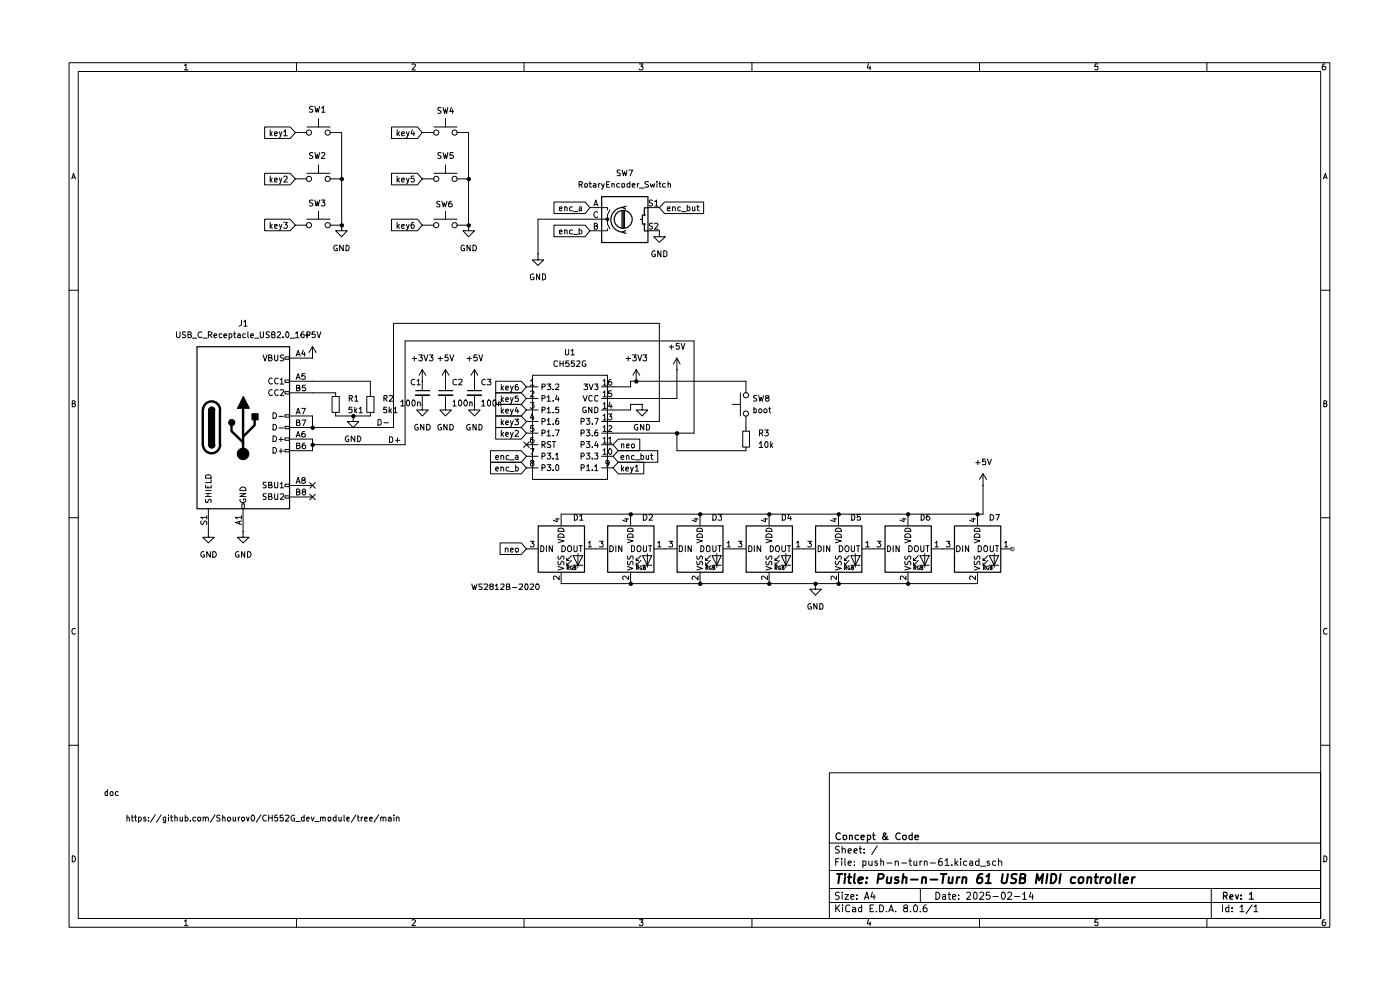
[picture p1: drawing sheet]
<svg xmlns="http://www.w3.org/2000/svg" width="297mm" height="210mm" viewBox="0 0 297 210" stroke-linecap="round" stroke-linejoin="round" font-family="sans-serif">
<g fill="none" stroke="#000" stroke-width=".21">
<path d="M14.7 13.3h267.4v183.4h-267.4zM16.6 15.2h263.6v179.6h-263.6zM39.1 13.9l.4-.3v1.2M39.1 14.8h.8M62.9 13.3v1.9M87.4 13.6h.5l.2 .2-.7 1h.7M111.2 13.3v1.9M135.6 13.6h.8l-.4 .5h.3l.1 .1-.1 .5-.5 .1-.2-.1M159.5 13.3v1.9M184.2 13.5l-.2 .9h.7M184.6 14v.8M207.8 13.3v1.9"/>
<path d="M232.9 13.6h-.6l-.1 .6 .6-.1 .1 .6-.1 .1h-.4l-.2-.1M256 13.3v1.9M281.1 13.6h-.4l-.2 1 .3 .2h.2l.3-.2v-.4l-.2-.1h-.5l-.1 .1M15.2 37.9l.4-1.1 .4 1.1M15.3 37.6h.6M56.1 36.8h5.5l1.1 1.1-1.1 1.3h-5.5zM56.1 26.9h5.5l1.1 1.2-1.1 1.3h-5.5zM57.3 27.5v1.3M57.3 37.4v1.2M57.4 38.1l.3 .5M57.4 28.3l.3 .5M57.7 37.8l-.4 .5"/>
<path d="M57.7 28l-.4 .5M58.3 38.2l.5-.1-.1-.3-.4 .1v.6h.5M58.3 28.4l.5-.1-.1-.3h-.4v.7h.5M59.3 37.8l.2 .8M59.3 28l.2 .8M59.8 37.8l-.5 1.2M59.8 28l-.5 1.2M60.2 37.5l.2-.1h.3l.3 .2-.8 1h.8M60.2 28l.3-.5v1.3M60.2 28.8h.8M62.7 28.1h2.4M62.7 37.9h2.4"/>
<path d="M65.1 26.9h4.9M65.1 36.8h4.9M66.4 22.6l-.5-.1-.3 .3 .2 .3 .5 .2v.4h-.7M66.4 32.4h-.5l-.3 .2 .1 .3 .7 .4-.3 .3-.5-.1M66.8 22.5l.3 1.3 .2-.8 .2 .8 .3-1.3M66.8 32.4l.3 1.2 .2-.9 .2 .9 .3-1.2M67.6 25.2v1.7M67.6 35v1.8M68.2 23l.4-.5v1.3M68.2 32.5l.5-.1 .2 .3-.7 .9h.7M68.2 23.8h.7M70 28.1h2.5v19.7"/>
<path d="M70 37.9h2.5M83.1 26.9h5.5l1 1.2-1 1.3h-5.5zM83.1 36.8h5.5l1 1.1-1 1.3h-5.5zM84.2 27.5v1.3M84.2 37.4v1.2M84.4 28.3l.4 .5M84.4 38.1l.4 .5M84.8 28l-.6 .5M84.8 37.8l-.6 .5M85.2 28.4l.6-.1v-.3h-.5l-.1 .1v.5l.1 .2 .5-.1M85.2 38.2l.6-.1v-.2l-.5-.1-.1 .1v.6l.1 .1 .5-.1M86.2 28l.3 .8"/>
<path d="M86.2 37.8l.3 .8M86.8 28l-.3 .8-.3 .4M86.8 37.8l-.3 .8-.3 .4M87.5 27.5l-.3 .9h.8M87.8 37.4h-.5l-.1 .5h.6v.6l-.4 .1-.2-.1M87.8 28v.8M89.6 28.1h2.4M89.6 37.9h2.4M92 26.9h4.9M92 36.8h4.9M93.6 22.9l-.5-.1-.2 .2 .1 .4 .6 .2v.3l-.3 .2-.4-.1M93.6 32.4h-.5l-.2 .2 .1 .3 .6 .2v.4l-.3 .1-.4-.1"/>
<path d="M94 22.8l.3 1.3 .2-1 .2 1 .3-1.3M94 32.4l.3 1.2 .2-.9 .2 .9 .3-1.2M94.5 25.2v1.7M94.5 35v1.8M95.8 22.8l-.4 .8h.8M96 23.2v.9M96.1 32.4h-.6l-.1 .5h.6l.2 .5-.3 .2h-.3l-.2-.1M96.9 28.1h2.5v19.7M96.9 37.9h2.5M122.9 39.1h.5v-.6h-.5v1.2M123.1 39.1l.4 .6M124 39h.5v.6h-.5z"/>
<path d="M125 39h.5M125.1 38.5v1.1l.4 .1M125.9 39h.4l.1 .7M126.4 39.2l-.5 .1-.1 .2 .2 .2 .4-.1M127 39v.7M127.3 39h-.2l-.1 .1M127.6 39l.3 .7M128.2 39l-.4 1.1h-.2M128.7 39.1h.4M129.3 38.5h-.6v1.2h.6M129.8 39h.4l.1 .7M129.8 39v.7"/>
<path d="M131.4 39h-.4l-.2 .1 .1 .5h.5M131.6 36.1h-.6a.47 .47 0 0 0 0 .5 .47 .47 0 0 0 .5 .2v.5h-.6M132 39h.5v.6h-.6zM132 36.1l.3 1.2 .2-.9 .3 .9 .2-1.2M133.4 36.1h.8l-.5 1.2M133.6 39h-.6v.6h.6M133.6 38.5v1.2M134.1 39.3l.6-.1-.1-.2h-.4l-.1 .1v.5l.2 .1 .3-.1M135.2 39v.7M135.6 39h-.3l-.1 .1M135.6 39.9h1.1M137.6 38.5h-.6l-.2 .2 .3 .4h.2l.3 .3-.1 .2h-.7"/>
<path d="M137.9 39l.3 .7 .2-.6 .3 .6 .2-.7M139.4 38.5v.1M139.4 39v.7M139.8 39h.4M140 38.5v1.1l.2 .1M141.1 39h-.4l-.1 .1v.5h.5M141.7 39h.5v.7M141.7 38.5v1.2M280.8 37.9l.4-1.1 .3 1.1M280.8 37.6h.6M56.1 46.5h5.5l1.1 1.3-1.1 1.2h-5.5zM57.3 47.2v1.2"/>
<path d="M57.4 47.9l.3 .5M57.7 47.6l-.4 .4M58.3 48l.5-.2-.1-.2-.4 .1v.7h.5M59.3 47.6l.2 .8M59.8 47.6l-.4 1.1-.1 .1M60.2 47.2h.8l-.5 .5 .5 .1v.4l-.3 .2h-.3l-.2-.1M62.7 47.8h2.4M65.1 46.5h4.9M66.4 42.5h-.7v.4l.5 .2 .2 .3-.3 .3-.5-.1M66.8 42.4l.3 1.3 .2-.9 .2 .9 .3-1.3M67.6 44.8v1.7M68.2 42.4h.7l-.4 .5h.3l.1 .2-.1 .5-.5 .1-.1-.2"/>
<path d="M70 47.8h2.5M71.5 52.1a.61 .61 0 0 0-.7 .3 .61 .61 0 0 0 .2 .8h.5v-.5h-.2M72.5 47.8v1.2h1.2l-1.2 1.2-1.3-1.2h1.3M72.5 47.8h.1M72.8 52v1.2l-.7-1.2v1.2M73.4 52a.66 .66 0 0 1 .7 .4 .66 .66 0 0 1-.3 .8h-.4zM83.1 46.5h5.5l1 1.3-1 1.2h-5.5zM84.2 47.2v1.2M84.4 47.9l.4 .5M84.8 47.6l-.6 .4M85.2 48l.6-.2v-.1l-.5-.1-.1 .2v.5l.1 .1h.5M86.2 47.6l.3 .8"/>
<path d="M86.8 47.6l-.3 .8-.1 .4h-.2M87.8 47.2l-.4 .1-.2 .4 .1 .7h.5v-.7h-.5l-.1 .1M89.6 47.8h2.4M92 46.5h4.9M93.3 42.8l-.4-.1-.3 .2 .1 .3 .6 .2v.4l-.7 .1M93.7 42.7l.4 1.2 .1-.9 .3 .9 .3-1.2M94.5 44.8v1.7M95.8 42.7l-.5 .1a.94 .94 0 0 0 0 1.1h.5l.1-.2v-.3l-.2-.3h-.3l-.2 .3M96.9 47.8h2.5M98.5 52.1l-.1-.1a.66 .66 0 0 0-.6 .5 .66 .66 0 0 0 .2 .7l.6-.1v-.4h-.3M99.4 47.8v1.2h1.3l-1.3 1.2-1.2-1.2h1.2M99.4 47.8h.1"/>
<path d="M99.7 52v1.2l-.6-1.2v1.2M100.3 52a.66 .66 0 0 1 .8 .4 .66 .66 0 0 1-.3 .8h-.5zM113.2 58.2h-.5l-.2 .2v.6l.2 .3h.6v-.4h-.3M114.1 53.9v1.2h1.2l-1.2 1.2-1.1-1.2h1.1M114.1 53.9h.1M114.5 58.1v1.3l-.7-1.3v1.3M115.1 58.1a.52 .52 0 0 1 .6 .3v.6a.52 .52 0 0 1-.6 .4zM117.5 42.9h6.6l1 1.1-1 1.3h-6.6zM117.5 47.8h6.6l1 1.2-1 1.2h-6.6zM118.7 44.3l.5-.1v-.2h-.5v.6h.5M118.7 49.2l.5-.1v-.2h-.5v.6h.5M119.8 44l.2-.1 .2 .1 .1 .7"/>
<path d="M119.8 49l.2-.2 .3 .2v.6M119.8 43.9v.8M119.8 48.8v.8M121.4 44l-.3-.1-.3 .2 .1 .5h.5M121.4 48.9l-.3-.1-.3 .2 .1 .5h.5M121.7 44.9h.9M121.7 49.7h.9M122.9 44h.5v.7M122.9 48.9h.5v.5a.36 .36 0 0 1-.5 .1M122.9 48.4v1.2M123.4 44.2l-.5 .1v.3h.5M125.1 44h3.8v.5"/>
<path d="M126 43.7l.4-1.3 .4 1.3M126.1 47.9l.6-.1 .1-.2-.3-.3h-.4v1.3h.5l.2-.2v-.4l-.3-.1M126.1 43.4h.6M126.8 45.1l-.2-.2a.64 .64 0 0 0-.6 .6 .64 .64 0 0 0 .6 .7l.2-.2M128.7 46.3h.4v.4h-.4zM128.9 48.5v.5h-3.8M129.4 48.5l-.5-1v-1h-14.8v7.4M129.4 44.5l-.5 1.1v.9h-.5M137.4 44h2.5M137.4 49h2.5M138.4 42.5l-.5-.1-.1 .2v.3l.6 .5-.2 .3-.4-.1M138.4 47.4l-.5-.1-.1 .2v.3l.6 .2v.3l-.2 .3-.4-.1"/>
<path d="M138.9 42.8l.4-.4v1.3M138.9 47.5l.1-.2h.4l.2 .3-.7 1h.7M138.9 43.7h.7M138.9 53.3a.61 .61 0 0 0-.6 .3 .61 .61 0 0 0 .1 .7l.3 .2 .3-.1v-.5h-.2M139.9 49v1.2h1.2l-1.2 1.2-1.2-1.2h1.2M139.9 49h.1M140.2 53.2v1.3l-.7-1.3v1.3M140.8 53.2h.3l.4 .3v.7l-.4 .3h-.3zM141 42.9h8.3v2.4h-8.3l-1.1-1.3zM141.6 44.3l.6-.1v-.2l-.5-.1-.1 .2v.4l.1 .2 .5-.1M142.7 44l.2-.1 .3 .1 .1 .7M142.7 43.9v.8"/>
<path d="M144.4 44h-.5l-.1 .5a.36 .36 0 0 0 .6 .1M144.6 44.9h.9M145.8 44l.3-.1 .3 .2-.1 .5h-.5M145.8 43.5v1.2M146.9 43.9v.6l.2 .2 .3-.1M147.4 43.9v.8M147.8 43.9h.5M148 43.5v1l.3 .2M14.7 61.6h1.9M37.4 70.4v1l.3 .2h.2l.3-.2v-1M39.4 70.5l-.4-.1-.3 .2 .1 .3 .6 .2v.4l-.3 .1h-.4M39.9 71l.6-.1v-.4l-.6-.1v1.2h.5l.2-.4-.3-.2"/>
<path d="M40.8 71.7h.9M42.8 70.5l-.3-.1a.65 .65 0 0 0-.5 .6 .65 .65 0 0 0 .5 .6l.3-.1M43 71.7h.9M44.2 71h.5l.3-.4-.3-.2h-.5v1.2M44.5 71l.5 .6M45.4 71.2l.6-.1-.2-.3-.4 .2v.5l.2 .1h.3M47.1 70.9h-.6v.6l.2 .1h.4M47.5 71.2l.6-.1-.2-.3-.4 .2v.5l.2 .1h.3M48.6 70.9a.36 .36 0 0 1 .6 .1l-.1 .6h-.5M48.6 70.8v1.3M49.5 70.8h.5M49.7 70.4v1.1l.3 .1"/>
<path d="M50.5 70.9l.3-.1 .2 .2v.6M51 71.1h-.4l-.2 .2 .2 .3h.4M51.2 67.9v.9l-.5 .4M51.7 68.3l.4-.4v1.3M51.7 69.2h.7M52.1 70.9a.36 .36 0 0 0-.6 .1l.1 .6h.5M52.6 70.4v1.1l.2 .1M53.2 71.2l.6-.1-.2-.3-.4 .2v.5l.1 .1h.4M54 71.7h1M55.2 70.4v1l.3 .2 .4-.1v-1.1M55.8 75.3l.4 1.3 .4-1.3M57 75.9l.6-.1v-.4l-.6-.1v1.3h.5l.2-.5-.3-.2"/>
<path d="M57.2 70.5l-.6-.1-.1 .1v.4l.7 .4-.3 .3h-.4M57.7 71l.6-.1v-.3l-.2-.2h-.4v1.2h.5l.1-.1v-.4l-.2-.1M58.3 75.3v1l.2 .3 .4-.3v-1M58.8 70.5l.5-.1 .2 .3-.7 .9h.7M60 71.5v.1M60.2 75.4l-.5-.1-.3 .2 .1 .3 .5 .2 .2 .3-.3 .3-.5-.1M60.5 75.7h.9v.5h-.9zM60.9 70.4a.68 .68 0 0 1 .4 .6 .68 .68 0 0 1-.4 .6l-.3-.2v-.8zM61.4 76h4.9M61.6 71.7h.9M62.7 70.7l.4-.3v1.2M62.7 71.6h.7"/>
<path d="M62.8 75.5l.5-1.1 .4 1.1M63 75.2h.6M64.4 74.3l-.4 .8h.8M64.4 70.4l-.4 .1-.2 .9 .3 .2 .4-.1-.1-.6h-.4l-.2 .2M64.6 74.8v.7M64.7 79.3h-.6l-.1 .6 .2-.2h.3l.3 .2-.1 .5h-.7M64.8 71.1h.9M65.1 71h.6v-.5l-.6-.1v1.2M65.2 70.7v.9M66.3 76h.1M66.3 73.5l-.8 1.3M66.3 73.5v2.5"/>
<path d="M66.3 73.5l.8 1.3M66.8 70.4h-.6v.6l.6-.1a.45 .45 0 0 1 0 .6 .45 .45 0 0 1-.6 .1v-.1M67.2 70.4l.5 1.2 .4-1.2M87.5 76h.9M87.9 75.6v1M88.8 75.3h.8l-.4 .5 .4 .1v.5l-.2 .2h-.4l-.2-.2M89.6 78.4v4.4M89.6 78.4l-.7 1.2M89.6 78.4l.7 1.2M89.9 75.3l.4 1.3 .5-1.3M91.1 75.3h.8l-.5 .5 .5 .2v.3l-.3 .3h-.3l-.2-.2M93 76h.9"/>
<path d="M93.4 75.6v1M94.5 78.4v4.4M94.5 78.4l-.7 1.2M94.5 78.4l.8 1.2M95 75.3h-.5l-.1 .6 .6-.1v.7l-.4 .1-.2-.2M95.4 75.3l.4 1.3 .5-1.3M99.1 76h.9M99.6 75.6v1M100.7 78.4v4.4M100.7 78.4l-.8 1.2M100.7 78.4l.7 1.2M101.2 75.3h-.6l-.1 .6 .6-.1 .2 .2v.3l-.3 .3h-.3l-.2-.2"/>
<path d="M101.6 75.3l.4 1.3 .4-1.3M113 79.6h15.9v22.1h-15.9zM118.3 76.6h-.6l-.2 .2v.7a.52 .52 0 0 0 .8 .2M118.8 76.6v1.1M118.8 77.1h.7M119.5 76.6v1.1M120 74.1v1.1l.1 .1h.3l.3-.3v-.9M120.7 76.6h-.6l-.1 .5 .1-.1h.4l.2 .2v.5h-.7M121.2 74.4l.3-.3v1.2M121.2 75.3h.6M121.8 76.6h-.6v.5l.1-.1h.4l.1 .1v.6h-.6M122.3 76.6h.6l.1 .3-.7 .8h.7"/>
<path d="M124.2 76.6h-.5l-.2 .2v.7a.55 .55 0 0 0 .8 .2v-.5h-.3M132.8 76h1M133.3 75.6v1M134.2 75.3h.8l-.5 .5 .5 .1v.5l-.3 .2h-.3l-.2-.2M135 78.4l-.7 1.2M135 78.4v2.5M135 78.4l.7 1.2M135.3 75.3l.4 1.3 .4-1.3M136.4 75.3h.8l-.4 .5 .4 .1v.5l-.2 .2-.6-.2M142 73.6h.9M142.4 73.2v.9M143.6 78.4h.1"/>
<path d="M143.6 76l-.8 1.2M143.6 76v8.5h-16M143.6 76l.7 1.2M144.1 72.8h-.6l-.1 .6 .6-.1 .1 .6-.2 .2h-.3l-.2-.2M144.5 72.8l.4 1.3 .4-1.3M280.2 61.6h1.9M15.3 85.6h.5l.1-.2v-.3l-.6-.1v1.3l.6-.1 .1-.3-.2-.3M57.7 80.3l-.1-.1a.64 .64 0 0 0-.6 .6 .64 .64 0 0 0 .6 .7l.1-.2M57.7 82.7l-.1-.1a.64 .64 0 0 0-.6 .7 .64 .64 0 0 0 .6 .6l.1-.2M57.9 92.5a.66 .66 0 0 1 .7 .4 .66 .66 0 0 1-.2 .8h-.5zM57.9 87.6a.66 .66 0 0 1 .7 .3 .66 .66 0 0 1-.2 .8h-.5zM57.9 94.9a.66 .66 0 0 1 .7 .4 .66 .66 0 0 1-.2 .8h-.5z"/>
<path d="M57.9 90a.66 .66 0 0 1 .7 .4 .66 .66 0 0 1-.2 .8h-.5zM59 80.3l-.2-.1a.65 .65 0 0 0-.6 .6 .65 .65 0 0 0 .6 .7l.2-.2M59 82.7l-.2-.1a.6 .6 0 0 0-.5 .7 .6 .6 0 0 0 .6 .5l.1-.1M59.2 93.2h.9M59.2 88.3h.9M59.2 95.7h.9M59.2 90.8h.9M59.4 80.5h.2l.2-.3v1.3M59.4 82.7l.5-.1 .3 .3-.8 1h.8M59.4 81.5h.8M59.6 92.7v1M59.6 95.2v.9"/>
<path d="M60.5 95.3h.9v.6h-.9zM60.5 92.9h.9v.5h-.9zM60.5 90.4h.9v.5h-.9zM60.5 88h.9v.5h-.9zM60.5 83.1h.9v.5h-.9zM60.5 80.6h.9v.5h-.9zM61.4 80.9h17.2v3.2M61.4 93.1h4.9v2.5h-4.9M61.4 88.2h4.9v2.5M61.4 83.3h9.8v.8M62.8 80.4l.5-1.1 .4 1.1M62.8 92.7l.5-1.2 .4 1.2"/>
<path d="M62.8 87.8l.5-1.2 .4 1.2M62.9 82.3l.6-.1v-.5h-.6v1.2l.7-.1 .1-.3-.4-.2M62.9 94.5h.6v-.5h-.6v1.2h.5l.3-.4-.4-.3M62.9 89.6h.6v-.5h-.6v1.2h.5l.3-.5-.4-.2M63 80.1h.6M63 92.4h.6M63 87.5h.6M64 86.6h.8l-.5 1.2M64.1 89.1h.8l-.5 1.2M64.6 91.5h-.3l-.2 .3v.8a.42 .42 0 0 0 .6 0 .42 .42 0 0 0 0-.6h-.4l-.3 .2M64.7 94h-.3l-.2 .2v.9a.42 .42 0 0 0 .5 0 .42 .42 0 0 0 .1-.6l-.4-.1-.3 .3M64.8 81.7h-.6l-.1 .6 .2-.2h.3l.3 .3-.1 .4h-.7"/>
<path d="M70.4 84.1h1.6v3.4h-1.6zM71.2 87.5v.7h7.4v-.7M73.9 92.6a.59 .59 0 0 0-.7 .3 .59 .59 0 0 0 .3 .8l.5-.1v-.5h-.3M74.1 84.5l.6-.1v-.5h-.6v1.2M74.3 84.5l.5 .6M74.7 86.4h-.6l-.1 .5h.7v.6h-.7M74.9 88.2v1.2h1.2l-1.2 1.3-1.2-1.3h1.2M74.9 88.2h.1M75.3 92.5v1.2l-.8-1.2v1.2M75.3 84.3l.3-.4v1.2M75.3 85.1h.7M75.3 86.4v1.2"/>
<path d="M75.4 87.1l.3 .5M75.7 86.7l-.4 .5M75.9 92.5a.66 .66 0 0 1 .6 .4 .66 .66 0 0 1-.2 .8h-.4zM76.2 86.7l.3-.3v1.2M76.2 87.6h.7M77.8 84.1h1.5v3.4h-1.5zM80.2 89h.5l.2 .3v.6l-.4 .3h-.3zM81.5 84.5l.5-.1v-.5h-.5v1.2M81.5 89.7h.9M81.7 84.5l.4 .6M82 86.4h-.5l-.1 .5h.6v.6h-.6M82.6 84l.5-.1 .2 .2-.1 .3-.6 .7h.7"/>
<path d="M82.6 86.4v1.2M82.6 92.6l.7 .3v.7l-.2 .2h-.5zM82.7 87.1l.4 .5M83.1 86.7l-.5 .5M83.5 86.7l.4-.3v1.2M83.5 87.6h.7M83.9 93.4h.9M84.3 92.9v.9M85 85.2l.4-.4v1.3M85 86.1h.8M86.4 84.9l.2-.1 .3 .3v.8l-.3 .2a.71 .71 0 0 1-.2-1.2zM87.6 84.8l.5 .3v.8l-.3 .2a.75 .75 0 0 1-.2-1.3z"/>
<path d="M88 80.5a.61 .61 0 0 0-.8 .3 .61 .61 0 0 0 .3 .8l.5-.1M88.5 80.8l.3-.4v1.2M88.5 81.6h.7M88.6 85.4l.4-.1 .2 .1v.7M88.6 85.3v.8M88.7 90.1l-.1-.1a.66 .66 0 0 0-.6 .5 .66 .66 0 0 0 .2 .7l.5-.1v-.4h-.2M89.6 80.9h.1M89.6 85.8v1.2h1.3l-1.3 1.2-1.2-1.2h1.2M89.6 85.8h.1M89.6 83.8v2M89.9 90v1.2l-.7-1.2v1.2M90.5 90a.66 .66 0 0 1 .7 .4 .66 .66 0 0 1-.2 .8h-.5z"/>
<path d="M93.6 90.1l-.1-.1a.66 .66 0 0 0-.6 .5 .66 .66 0 0 0 .2 .7l.5-.1v-.4h-.2M94.5 80.9h.1M94.5 85.8v1.2h1.3l-1.3 1.2-1.2-1.2h1.2M94.5 85.8h.1M94.5 83.8v2M94.8 90v1.2l-.6-1.2v1.2M95.4 90a.66 .66 0 0 1 .7 .4 .66 .66 0 0 1-.2 .8h-.5zM96.1 85.2l.3-.4v1.3M96.1 86.1h.7M96.9 80.5l-.4-.1-.4 .3v.7l.3 .2 .5-.1M97.3 85.1l.2-.3a.68 .68 0 0 1 .5 .7 .68 .68 0 0 1-.5 .6l-.2-.2zM97.3 80.5l.5-.1 .2 .3-.7 .9h.7"/>
<path d="M98.6 84.9a.61 .61 0 0 1 .6 .5 .61 .61 0 0 1-.4 .7 .71 .71 0 0 1-.2-1.2zM99.7 85.4l.3-.1 .2 .1v.7M99.7 85.3v.8M99.7 90.1a.61 .61 0 0 0-.7 .3 .61 .61 0 0 0 .2 .8h.5v-.5h-.1M100.7 80.9h.1M100.7 85.8v1.2h1.2l-1.2 1.2-1.3-1.2h1.3M100.7 85.8h.1M100.7 83.8v2M101 90v1.2l-.7-1.2v1.2M101.6 90a.66 .66 0 0 1 .7 .4 .66 .66 0 0 1-.3 .8h-.4zM102.2 85.2h.2l.1-.4v1.3M102.2 86.1h.7"/>
<path d="M103 80.5a.61 .61 0 0 0-.8 .3 .61 .61 0 0 0 .3 .8l.5-.1M103.4 80.4h.7l-.4 .6h.4v.6l-.7-.1M103.6 84.8l.5 .3v.8l-.3 .2a.75 .75 0 0 1-.2-1.3zM104.1 98.1h6.5l1.1 1.1-1.1 1.3h-6.5zM104.1 95.6h6.5l1.1 1.2-1.1 1.3h-6.5zM104.8 84.8a.68 .68 0 0 1 .5 .7 .68 .68 0 0 1-.5 .6l-.2-.2v-.8zM105.2 99.5l.6-.1-.2-.3-.4 .1v.6l.1 .1 .4-.1M105.2 97h.6l-.2-.4-.4 .2v.5l.1 .2 .4-.1M105.2 80.9h5.4l1.1 1.2-1.1 1.2h-5.4zM105.2 83.3h5.4l1.1 1.2-1.1 1.3h-5.4zM105.2 85.8h5.4l1.1 1.2-1.1 1.2h-5.4zM105.2 88.2h5.4l1.1 1.2-1.1 1.3h-5.4z"/>
<path d="M105.2 90.7h5.4l1.1 1.2-1.1 1.2h-5.4zM105.8 85.4h.5v.7M105.8 85.3v.8M106.3 99.2l.1-.1 .5 .1v.7M106.3 96.8l.1-.2 .5 .2v.7M106.3 96.6v.9M106.3 99.1v.8M106.3 81.5v1.2M106.3 84v1.2M106.3 86.5v1.1M106.3 88.9v1.2M106.3 91.3v1.3"/>
<path d="M106.4 82.3l.5 .4M106.4 84.8l.5 .4M106.4 87.2l.5 .4M106.4 89.6l.5 .5M106.4 92l.5 .6M106.9 81.9l-.6 .5M106.9 84.3l-.6 .5M106.9 86.8l-.6 .5M106.9 89.3l-.6 .5M106.9 91.7l-.6 .5M107.3 82.3l.6-.1-.2-.3-.3 .1-.1 .6 .1 .1 .4-.1M107.3 84.8l.6-.1-.2-.4-.4 .2v.5l.1 .2 .4-.1"/>
<path d="M107.3 87.2l.6-.1-.2-.3-.4 .2v.5l.1 .1h.4M107.3 89.7l.6-.1-.2-.3-.4 .1v.5l.1 .2 .4-.1M107.3 92.1l.6-.1-.2-.3-.4 .2v.5l.1 .2 .4-.1M108 99.2l-.4-.1-.2 .1v.6l.2 .1 .4-.1M108 96.7l-.4-.1-.2 .2v.6h.6M108.1 97.5h1M108.3 81.9l.2 .8M108.3 84.3l.2 .9M108.3 86.8l.2 .8M108.3 89.3l.2 .8M108.3 91.7l.2 .9M108.9 81.9l-.4 1.2-.2 .1"/>
<path d="M108.9 84.3l-.4 1.2-.2 .1M108.9 86.8l-.6 1.3M108.9 89.3l-.6 1.2M108.9 91.7l-.6 1.3M109.2 88.9h.8l-.4 .4 .3 .1v.6h-.7M109.3 91.5l.4-.2 .3 .4-.8 .9h.8M109.4 99.2l.3-.1 .3 .2v.4l-.3 .2-.3-.1M109.4 96.7l.3-.1 .2 .2v.7M109.4 98.6v1.3M109.6 86.4l-.3 .8h.8M109.8 81.5h-.3l-.2 .3v.8h.6l.1-.4-.3-.2h-.2l-.2 .2M109.8 86.8v.8"/>
<path d="M109.9 97h-.4l-.2 .1 .2 .4 .4-.1M109.9 84h-.6v.5l.4-.1 .3 .3-.1 .4h-.6M111.1 93.7l1.2 1.2M111.7 82.1h2.4M111.7 96.8h2.4M111.7 94.3h2.4M111.7 91.9h2.4M111.7 89.4h2.4M111.7 87h2.4M111.7 84.5h2.4M111.7 99.2h2.4M112.3 93.7l-1.2 1.2"/>
<path d="M112.5 80.8l.5-.4v1.3M112.5 83.1l.2-.2h.3l.3 .3-.8 1h.8M112.5 85.4h.8l-.4 .5 .4 .1v.4l-.3 .2h-.3l-.2-.1M112.5 95.2h.8l-.5 1.2M112.5 81.7h.8M112.8 98.1l-.3-.2 .1-.2h.6v.4h-.4l-.3 .3 .2 .4h.4l.2-.2v-.2l-.3-.3M112.9 87.7l-.4 1h.8M113.1 92.7l-.4 .1a.92 .92 0 0 0 .1 1.2h.2l.3-.3v-.3l-.2-.2h-.4l-.2 .2M113.1 88.2v.9M113.2 90.3h-.6l-.1 .6 .6-.1 .2 .1v.4l-.3 .2h-.3l-.2-.1M115 82.1l.6-.1 .1-.4-.2-.1h-.5v1.1M115 84.5l.6-.1 .1-.3-.2-.2h-.5v1.2"/>
<path d="M115 87l.6-.1 .1-.4-.2-.1h-.5v1.2M115 89.4l.6-.1 .1-.3-.3-.3h-.4v1.3M115 91.9l.6-.1 .1-.3-.3-.3h-.4v1.3M115 94.3l.6-.1 .1-.3-.3-.2h-.4v1.2M115 96.8l.6-.1 .1-.3-.3-.3h-.4v1.3M115 99.2h.6l.1-.4-.3-.2h-.4v1.2M115.2 94.3l.5 .6M116.1 81.5h.7l-.4 .4 .4 .1v.6h-.7M116.1 84.3l.3-.4v1.2M116.1 86.7l.3-.3v1.2M116.1 89.2l.3-.5v1.3M116.1 91.6l.3-.4v1.3"/>
<path d="M116.1 96.1h.7l-.4 .5 .4 .1v.4l-.2 .3h-.3l-.2-.2M116.1 98.6h.7l-.4 .5 .4 .1v.4l-.2 .2h-.3l-.2-.1M116.1 85.1h.7M116.1 87.6h.7M116.1 90h.7M116.1 92.5h.7M116.8 93.7h-.5l-.2 .2 .2 .3 .5 .2v.4h-.7M117.2 93.7h.7M117.4 82.6h.1M117.4 85v.1M117.4 87.5v.1M117.4 89.9v.1"/>
<path d="M117.4 92.4v.1M117.4 97.2v.2M117.4 99.7v.1M117.5 93.7v1.2M117.8 91.2h.8l-.5 1.3M117.9 81.5h.6v.5l-.7 .6h.7M117.9 96.5l.3-.4v1.3M117.9 97.4h.6M118.1 83.8l-.2 .9h.7M118.1 98.6l.4 .2v.8l-.2 .2a.75 .75 0 0 1-.2-1.2zM118.5 88.7a.72 .72 0 0 0-.6 .6 .72 .72 0 0 0 .2 .7l.4-.1v-.6h-.4l-.2 .2M118.5 84.3v.8"/>
<path d="M118.5 86.4h-.6v.5h.6v.6h-.6M123.3 96.8l.6-.1v-.5l-.6-.1v1.3M123.3 94.3l.6-.1v-.5h-.6v1.2M123.3 91.9l.6-.1v-.5l-.6-.1v1.3M123.3 89.4l.6-.1v-.5l-.6-.1v1.3M123.3 99.2h.6v-.6h-.6v1.2M123.7 83.9l.4 1.2 .4-1.2M123.9 81.5h.7l-.4 .4 .4 .1v.6h-.7M124.3 86.4h-.4a.61 .61 0 0 0-.3 .8 .61 .61 0 0 0 .8 .3v-.4h-.3M124.4 96.1h.7l-.4 .5 .4 .1v.4l-.2 .3h-.4l-.1-.2M124.4 93.7h.7l-.4 .5 .4 .2v.4h-.7M124.4 91.2h.7l-.4 .5 .4 .3v.4h-.7"/>
<path d="M124.4 88.7h.7l-.4 .6h.4v.6h-.7M124.5 98.9l.3-.3v1.2M124.5 99.8h.6M125 81.5l.4 1.1 .4-1.1M125.6 86.4v1.2l-.7-1.2v1.2M125.7 97.2v.2M125.7 94.8v.1M125.7 92.4v.1M125.7 89.9v.1M125.7 84l-.6-.1a.61 .61 0 0 0-.2 .8 .61 .61 0 0 0 .8 .3M125.7 99.7v.1M126.2 96.1h.6l-.3 .5 .3 .1v.5l-.1 .2h-.4l-.1-.2"/>
<path d="M126.2 88.7h.7l-.5 1.3M126.2 86.4h.5l.1 .2v.7l-.3 .3h-.3zM126.2 81.5h.6l-.3 .4 .3 .1v.6h-.6M126.2 98.9h.1l.2-.3v1.2M126.2 99.8h.6M126.5 93.7l-.3 .8h.7M126.8 91.2a.72 .72 0 0 0-.6 .5 .72 .72 0 0 0 .2 .8l.4-.1v-.6l-.4-.1-.2 .3M126.8 94.1v.8M126.8 84l-.5-.1-.1 .3v.6a.45 .45 0 0 0 .6 .2M127.6 82.1h6.2v-1.2h24.4v2.4M127.6 89.4h12.3v-20.8h-56.4v22.1h-22.1M127.6 96.8h2.5"/>
<path d="M127.6 91.9h19.6v-19.6h-61.3v22h-19.6M127.6 94.3h2.5M127.6 99.2h2.5M127.9 95.5l.4-.3v1.2M127.9 93.1l.4-.4v1.3M127.9 90.6l.4-.3v1.2M127.9 88.2l.4-.4v1.3M127.9 85.7l.4-.3v1.2M127.9 83.2l.4-.3v1.3M127.9 80.8l.4-.4v1.3M127.9 81.7h.7M127.9 96.4h.7"/>
<path d="M127.9 94h.7M127.9 91.5h.7M127.9 89.1h.7M127.9 86.6h.7M127.9 84.2h.7M129 87.8h.8l-.4 .5 .4 .2v.3l-.3 .3h-.3l-.2-.2M129.1 93.1l.4-.4v1.3M129.1 90.4l.4-.1 .3 .3-.8 .9h.8M129.1 94h.7M129.2 95.3h.1a.6 .6 0 0 1 .6 .4 .6 .6 0 0 1-.3 .7h-.3l-.2-.2zM129.2 98.1l-.2 .3-.5-.1v-.6l.5-.1 .2 .3-.2 .8-.4 .1M129.4 85.3l-.3 .9h.8"/>
<path d="M129.6 80.4l-.3 .1-.2 .3v.7l.4 .2 .3-.2v-.4l-.2-.1h-.4l-.1 .1M129.6 85.8v.8M129.7 82.9h-.6v.6l.5-.1 .2 .2v.3l-.3 .3-.4-.2M131.2 93.1h4.5v2.5h-4.5l-1.1-1.3zM131.2 95.6h8.3v2.5h-8.3l-1.1-1.3zM131.2 98.1h5.4v2.4h-5.4l-1.1-1.3zM131.7 97h.6v-.3l-.3-.1-.3 .2v.5l.3 .2 .3-.1M131.8 94.3l.2-.1h.3v.8M131.8 94.2v.8M131.8 98.6v1.3M132 99.4l.3 .5M132.3 99.1l-.5 .5"/>
<path d="M132.8 99.5l.6-.1-.2-.3-.4 .1v.6l.1 .1 .4-.1M132.9 94.6l.5-.1v-.3h-.5v.7h.5M132.9 96.8l.2-.2 .3 .2v.7M132.9 96.6v.9M133.8 99.1l.2 .8M134 94.2h.4l.2 .2-.1 .5h-.5zM134.4 99.1l-.6 1.2M134.5 96.7h-.5l-.1 .5a.36 .36 0 0 0 .6 .2M134.8 99.1l.3-.5v1.3M134.8 97.5h.9M134.8 99.9h.7M135 80.9h.1"/>
<path d="M135.3 90.1a.61 .61 0 0 0-.8 .3 .61 .61 0 0 0 .3 .8h.5v-.5h-.2M136 96.7l.3-.1 .3 .3-.1 .5h-.5M136 96.2v1.3M136.2 85.8v1.2h1.2l-1.2 1.2-1.2-1.2h1.2M136.2 85.8h.1M136.2 85.8h-2.4v1.2h-6.2M136.6 90v1.2l-.7-1.2v1.2M137.1 96.6v.7l.1 .2 .4-.1M137.2 90a.66 .66 0 0 1 .6 .4 .66 .66 0 0 1-.2 .8h-.4zM137.6 96.6v.9M138 96.6h.5M138.2 96.2v1.1l.3 .2"/>
<path d="M143.6 91.9v3.7h14.6v-.8M155.4 85.8h1.7M157.1 83.3v4.9M157.6 91.5h1.4v3.3h-1.4zM158.2 88.2v3.3M159.9 86.8l.4-.1 .1 .2v.6h-.5M159.9 86.4v1.2M160.5 83.9h-.6v.2v.3l.5 .2v.4h-.5M161 83.9l.2 1.2 .3-.8 .2 .8 .3-1.2M161 86.8l.4-.1 .2 .3-.1 .5h-.5zM161 94.1l.5-.4v1.2M161 94.9h.8"/>
<path d="M161.1 91.9l.7-.1v-.4l-.2-.2h-.5v1.3M161.5 91.9l.3 .6M162.1 86.8l.4-.1 .2 .3-.1 .5h-.5zM162.2 91.2h.8l-.4 .5 .4 .3-.1 .4h-.7M162.4 93.7h.2l.3 .2v.8l-.2 .1a.6 .6 0 0 1-.5-.4 .6 .6 0 0 1 .2-.7zM162.6 84.4l-.2-.3 .2-.2h.4l.2 .3-.3 .2h-.3l-.2 .3 .2 .4 .5-.1 .1-.2-.3-.4M163.1 86.7h.4M163.2 86.4v1l.3 .2M163.5 93.7v1.2M163.6 94.4l.3 .5M163.9 94.1l-.4 .5M207 98.1h.9"/>
<path d="M207.4 97.6v1M209 97.4h-.5v.6l.4-.2 .2 .3-.1 .5-.5-.1M209.5 97.4l.4 1.2 .4-1.2M280.8 85.6h.5l.1-.2v-.3l-.6-.1v1.3l.6-.1 .1-.3-.2-.3M14.7 109.8h1.9M42.7 110.5l-.1 .5 .2 .3 .3-.1 .2-.5 .2-.2 .4 .3-.1 .5M43.3 117h-.5a.61 .61 0 0 0-.2 .8 .61 .61 0 0 0 .8 .3v-.4h-.3M43.6 105.9v.6l.2 .1 .3-.1 .3-.6h.3v.7M43.6 103v.5h1.2v-.5M43.6 100.9a.66 .66 0 0 1 .8-.2 .66 .66 0 0 1 .4 .7h-1.2zM43.6 105.3h1.2M43.6 104.7h1.2"/>
<path d="M43.6 104.1h1.2M43.9 109.7h-1.3l.3 .2v.2M43.9 109.4v.7M44.1 103.1v.4M44.1 104.7v.6M44.2 112.8v1.2h1.3l-1.3 1.2-1.2-1.2h1.2M44.2 112.8h.1M44.2 107.9v4.9M44.6 117v1.2l-.7-1.2v1.2M44.8 101.8v.6h-1.2M45.1 117h.5a.66 .66 0 0 1 .3 .8 .66 .66 0 0 1-.8 .4zM50.6 117h-.4a.61 .61 0 0 0-.2 .8 .61 .61 0 0 0 .7 .3v-.4h-.2"/>
<path d="M50.8 110.6v.6M50.9 104.7h1.3l-1.3 .6h1.3M51 105.9a.61 .61 0 0 0 .3 .7 .61 .61 0 0 0 .7-.1l.2-.3-.1-.4h-.4v.3M51 103.6a.66 .66 0 0 1 .8-.3 .66 .66 0 0 1 .4 .8h-1.3zM51.2 110.5l-1.2 .3 1.2 .5M51.2 109.7h-1.2l.3 .4M51.2 109.4v.7M51.3 106.9h.5v1h-.5zM51.6 112.8v1.2h1.2l-1.2 1.2-1.2-1.2h1.2M51.6 112.8h.1M51.6 107.9v4.9M51.9 117v1.2l-.7-1.2v1.2"/>
<path d="M52.5 117h.5a.66 .66 0 0 1 .2 .8 .66 .66 0 0 1-.7 .4zM56.5 102.3h-.6a.47 .47 0 0 0 0 .5 .47 .47 0 0 0 .5 .2v.5h-.6M56.5 104.7h-.6a.47 .47 0 0 0 0 .5 .47 .47 0 0 0 .5 .2v.5h-.6M57 102.9l.6-.1v-.5h-.6v1.2h.6l.1-.2v-.2l-.3-.2M57 105.3h.6v-.6h-.6v1.2l.7-.1v-.3l-.3-.2M58.3 102.3v1.2h.5l.1-.2v-1M58.3 104.7v1.2h.5l.1-1.2M59.4 102.6l.4-.3v1.2M59.4 104.8l.6-.1 .2 .3-.8 .9h.8M59.4 103.5h.8M60.5 105.2h.9v.5h-.9zM60.5 102.7h.9v.5h-.9z"/>
<path d="M61.4 103h4.9M61.4 105.4h4.9M62.8 102.5l.5-1.2 .4 1.2M62.9 104.3h.6v-.5l-.6-.1v1.3h.5l.3-.4-.4-.3M63 102.2h.6M64.3 101.9l-.3-.4 .3-.2h.2l.3 .3-.8 .4v.3l.3 .2h.4l.1-.2v-.3l-.3-.1M64.4 104.3l-.3-.3 .3-.3h.2l.3 .4-.8 .4v.2l.3 .3h.2l.3-.3v-.2l-.3-.2M65.7 102.4l1.2 1.2M65.7 104.8l1.2 1.2M66.9 102.4l-1.2 1.2M66.9 104.8l-1.2 1.2M106.1 115.2h4.5l1.1 1.2-1.1 1.2h-4.5z"/>
<path d="M107.2 116.3h.4l.2 .1v.7M107.2 116.3v.8M108.1 100h1M108.3 116.7l.6-.2-.2-.2-.4 .1v.5l.2 .2 .3-.1M109.4 116.3h.3l.3 .2v.4l-.3 .2-.4-.2zM111.7 116.4h2.4M112.5 114.8h.8l-.4 .4 .4 .3-.1 .4h-.7M114.7 115.8a.64 .64 0 0 1 .7 .6 .64 .64 0 0 1-.7 .6zM115.9 115.8v1.2M117.2 115.8v1.2l-.7-1.2v1.2M117.9 110.1h.7M118.2 109.9v.8l-.8-.4"/>
<path d="M118.4 114.4l1.2 .3-1.2 .5M118.5 119.1v.6h.4l.1-.5 .4-.1 .2 .2v.5M118.5 118v.5a.57 .57 0 0 0 .6-.5h.4l.1 .1v.5M118.5 113.5a.67 .67 0 0 1 .7-.2 .67 .67 0 0 1 .4 .7h-1.2zM118.5 112.1a.72 .72 0 0 1 1.1 .6h-1.2zM119.2 115.8a.65 .65 0 0 1 .8 .6 .65 .65 0 0 1-.8 .6zM120.2 119.9h.5M120.2 118.9h.5M120.5 115.9l.2-.1 .5 .1v.7l-.3 .4-.4-.1zM121.2 118.9l-1 1v-.5M121.2 117.9l-1 1v-.5M121.6 117.9h2l-1 2z"/>
<path d="M121.6 119.9h2M121.8 115.8v1l.2 .2 .4-.1v-1.1M121.8 109.1a.66 .66 0 0 1 .7 .5 .66 .66 0 0 1-.2 .7h-.5zM122.6 117.4v2.9M122.9 115.8h.6M122.9 109.5l.5-.4v1.2M122.9 110.3h.8M123.2 115.8v1.2M124 116.4h4.9M124.8 115.2l.3-.4v1.2M124.8 116h.7M127.2 114.8h.7l-.3 .4 .3 .2v.5h-.7"/>
<path d="M129.4 115.8a.65 .65 0 0 1 .7 .6 .65 .65 0 0 1-.7 .6zM130.6 115.8v1.2M131.9 115.8v1.2l-.7-1.2v1.2M132.5 110.1h.9M132.9 109.9v.8l-.8-.4M133.1 114.4l1.2 .3-1.2 .5M133.2 119.1v.6l.2 .1 .3-.2v-.3l.4-.2 .2 .1v.6M133.2 118l-.1 .4 .3 .2 .3-.2 .2-.4h.3l.1 .6M133.2 113.5a.72 .72 0 0 1 1.1 0v.5h-1.2zM133.3 112.1h.8l.2 .2v.4h-1.2zM133.8 109.1v2.4M133.9 115.8h.4l.3 .3v.6l-.3 .3h-.4z"/>
<path d="M135 119.9h.5M135 118.9h.5M135.4 115.8h.3a.74 .74 0 0 1 .2 1.1l-.5 .1a.86 .86 0 0 1 0-1.2zM136 118.9l-1 1v-.5M136 117.9l-1 1v-.5M136.3 117.9h2l-1 2zM136.3 119.9h2M136.5 115.8v1.1l.2 .1h.2l.3-.2v-1M136.5 109.1a.66 .66 0 0 1 .7 .4 .66 .66 0 0 1-.2 .8h-.5zM137.3 117.4v2.9M137.6 115.8h.7M137.7 109.2l.5-.1 .2 .3-.7 .9h.7"/>
<path d="M137.9 115.8v1.2M138.7 116.4h4.9M139.5 115.2l.4-.4v1.2M139.5 116h.7M141.9 114.8h.8l-.5 .4 .5 .2v.5h-.8M144.1 115.8h.3l.4 .3v.6l-.4 .3h-.3zM145.4 115.8v1.2M146.6 115.8v1.2l-.6-1.2v1.2M147.2 110.1h.9M147.7 109.9v.8l-.9-.4M147.8 119.1v.5l.2 .2 .4-.2v-.3l.3-.2h.2v.7M147.8 118v.5l.2 .1 .4-.2 .2-.4h.3v.6"/>
<path d="M147.8 114.4l1.2 .3-1.2 .5M147.8 113.5a.66 .66 0 0 1 .8-.2 .66 .66 0 0 1 .4 .7h-1.2zM147.8 112.3a.66 .66 0 0 1 .8-.3 .66 .66 0 0 1 .4 .7h-1.2zM148.5 109.1v2.4M148.7 115.8a.64 .64 0 0 1 .7 .6 .64 .64 0 0 1-.7 .6zM149.7 119.9h.5M149.7 118.9h.5M149.9 115.9l.2-.1 .5 .1v1l-.2 .1-.5-.1zM150.7 118.9l-1 1v-.5M150.7 117.9l-1 1v-.5M151.1 117.9h1.9l-.9 2zM151.1 119.9h1.9"/>
<path d="M151.2 115.8v1.1l.2 .1h.2l.3-.2v-1M151.2 109.1a.66 .66 0 0 1 .7 .4 .66 .66 0 0 1-.2 .8h-.5zM152.1 117.4v2.9M152.3 109.1h.8l-.4 .5 .4 .1v.5h-.8M152.3 115.8h.7M152.7 115.8v1.2M153.3 116.4h4.9M154.3 115.2l.3-.4v1.2M154.3 116h.6M156.6 114.8h.8l-.4 .4 .4 .3-.1 .5-.7-.1M158.8 115.8a.52 .52 0 0 1 .7 .3v.6a.52 .52 0 0 1-.7 .3zM160 115.8v1.2"/>
<path d="M161.4 115.8v1.2l-.8-1.2v1.2M162 110.1h.8M162.4 109.9v.8l-.9-.4M162.5 114.4l1.3 .3-1.3 .5M162.6 119.1l-.1 .5 .2 .2 .4-.2 .1-.5h.5v.7M162.6 118l-.1 .4 .2 .2 .4-.1 .1-.5h.5v.6M162.6 113.5a.66 .66 0 0 1 .8-.2 .66 .66 0 0 1 .4 .7h-1.3zM162.6 112.3a.66 .66 0 0 1 .7-.3 .66 .66 0 0 1 .5 .7h-1.3zM163.2 109.1v2.4M163.4 115.8a.64 .64 0 0 1 .7 .6 .64 .64 0 0 1-.7 .6zM164.4 119.9h.5M164.4 118.9h.5"/>
<path d="M164.6 115.9l.5-.1a.86 .86 0 0 1 0 1.2l-.3-.1a.74 .74 0 0 1-.2-1zM165.4 118.9l-1 1v-.5M165.4 117.9l-1 1v-.5M165.8 117.9h1.9l-1 2zM165.8 119.9h1.9M165.9 115.8v1l.2 .2h.3l.2-.2v-1M166 109.1h.3l.3 .3v.7l-.1 .2h-.5zM166.7 117.4v2.9M167 115.8h.7M167.4 109.1l-.3 .9h.8M167.4 115.8v1.2M167.7 109.6v.7"/>
<path d="M168.1 116.4h4.9M169 115.2l.3-.4v1.2M169 116h.7M171.4 114.8h.7l-.4 .4 .4 .3-.1 .4h-.6M173.6 115.8a.64 .64 0 0 1 .7 .6 .64 .64 0 0 1-.7 .6zM174.8 115.8v1.2M176 115.8v1.2l-.7-1.2v1.2M176.7 110.1h.8M177.1 109.9v.8l-.9-.4M177.2 114.4l1.3 .3-1.3 .5M177.3 119.1l-.1 .5 .3 .2 .2-.1 .4-.6 .4 .2-.1 .5M177.3 118l-.1 .4 .3 .2 .2-.1 .3-.5h.3l.2 .1-.1 .5"/>
<path d="M177.3 113.5a.66 .66 0 0 1 .8-.2 .66 .66 0 0 1 .4 .7h-1.3zM177.4 112.1h.9l.2 .6h-1.3zM177.9 109.1v2.4M178.1 115.8a.65 .65 0 0 1 .7 .6 .65 .65 0 0 1-.7 .6zM179.2 119.9h.4M179.2 118.9h.4M179.4 115.8h.4l.3 .4-.1 .7-.2 .1-.4-.1-.2-.3zM180.1 118.9l-.9 1v-.5M180.1 117.9l-.9 1v-.5M180.5 117.9h2l-1.1 2zM180.5 119.9h2M180.6 115.8v1l.3 .2 .4-.1v-1.1"/>
<path d="M180.7 109.1a.66 .66 0 0 1 .6 .5 .66 .66 0 0 1-.2 .7h-.4zM181.4 117.4v2.9M181.7 115.8h.7M182 115.8v1.2M182.5 109.1h-.6v.6l.1-.1 .5 .1v.6l-.6-.1M182.8 116.4h4.9M183.6 115.2l.5-.4v1.2M183.6 116h.8M186.1 114.8h.8l-.5 .4 .5 .3-.1 .4h-.7M188.3 115.8a.64 .64 0 0 1 .7 .6 .64 .64 0 0 1-.7 .6zM189.5 115.8v1.2M190.8 115.8v1.2l-.7-1.2v1.2"/>
<path d="M191.4 110.1h.8M191.8 109.9v.8l-.9-.4M191.9 114.4l1.3 .3-1.3 .5M192 119.1v.6h.5l.1-.5 .4-.1 .2 .2-.1 .5M192 118v.5a.57 .57 0 0 0 .7-.5h.3l.2 .1-.1 .5M192 113.5a.67 .67 0 0 1 .8-.2 .67 .67 0 0 1 .4 .7h-1.3zM192.1 112.1a.72 .72 0 0 1 1.1 .6h-1.3zM192.6 109.1v2.4M192.8 115.8a.65 .65 0 0 1 .8 .6 .65 .65 0 0 1-.8 .6zM193.8 119.9h.5M193.8 118.9h.5M194.2 115.8a.46 .46 0 0 1 .6 .4v.4a.46 .46 0 0 1-.6 .4 .86 .86 0 0 1 0-1.2z"/>
<path d="M194.8 118.9l-1 1v-.5M194.8 117.9l-1 1v-.5M195.2 117.9h1.9l-.9 2zM195.2 119.9h1.9M195.3 115.8v1l.3 .2 .4-.2v-1M195.4 109.1a.66 .66 0 0 1 .7 .5 .66 .66 0 0 1-.3 .7h-.4zM196.2 117.4v2.9M196.4 115.8h.7M196.8 115.8v1.2M197.1 109.1a.55 .55 0 0 0-.6 .6v.5l.2 .1h.4l.2-.1v-.4l-.3-.2h-.2l-.3 .2M197.5 116.4h4.9M198.4 115.2l.3-.4v1.2"/>
<path d="M198.4 116h.7M200.7 114.8h.8l-.3 .4 .3 .2v.5h-.8M203 115.8a.65 .65 0 0 1 .7 .6 .65 .65 0 0 1-.7 .6zM204.2 115.8v1.2M205.5 115.8v1.2l-.7-1.2v1.2M206.1 110.1h.8M206.5 109.9v.8l-.8-.4M206.7 114.4l1.2 .3-1.2 .5M206.8 119.1v.6l.2 .1 .3-.2v-.3l.4-.2 .2 .1v.6M206.8 118l-.1 .4 .2 .2 .4-.2 .1-.4h.4l.1 .6M206.8 113.5a.72 .72 0 0 1 1.1 0v.5h-1.2zM206.8 112.1h.9l.2 .2v.4h-1.2z"/>
<path d="M207.4 109.1v2.4M207.5 115.8a.52 .52 0 0 1 .7 .3v.6a.52 .52 0 0 1-.7 .3zM208.5 103h.1M208.5 119.9h.5M208.5 118.9h.5M208.5 100.5v8.6h-89.5v2.4M208.5 100.5l-.7 1.2M208.5 100.5l.8 1.2M209 115.8l.5 .1v1l-.5 .1a.86 .86 0 0 1 0-1.2zM209.6 118.9l-1.1 1v-.5M209.6 117.9l-1.1 1v-.5M209.9 117.9h1.9l-.9 2z"/>
<path d="M209.9 119.9h1.9M210.1 115.8v1.1l.1 .1h.3l.2-.2v-1M210.1 109.1a.66 .66 0 0 1 .7 .4 .66 .66 0 0 1-.2 .8h-.5zM210.9 117.4v2.9M211.2 115.8h.6M211.2 109.1h.8l-.5 1.2M211.5 115.8v1.2M212.3 116.4h2.4M213.1 115.2l.3-.4v1.2M213.1 116h.7M280.2 109.8h1.9M16 133.4l-.2-.1a.65 .65 0 0 0-.6 .6 .65 .65 0 0 0 .6 .6l.2-.1"/>
<path d="M100.1 123.9l.3 1.2 .3-.9 .1 .9 .4-1.2M102.3 123.9l-.7 .1v.3l.7 .4-.3 .4-.4-.1M102.7 124l.6-.1 .2 .1-.1 .4-.7 .7h.8M104.1 124.4l-.2-.3 .2-.2h.4l.2 .1-.1 .3a.51 .51 0 0 0-.6 .7h.6l.1-.4-.3-.2M105.1 124.2l.3-.3v1.2M105.1 125.1h.7M106.3 124l.6-.1v.3l-.7 .9h.7M107.4 124.5l.6-.1v-.5h-.6v1.2l.7-.1 .1-.4-.3-.1M108.7 124.6h.9M110.2 124l.5-.1 .1 .5-.7 .7h.7M111.4 124l.4-.1a.86 .86 0 0 1 0 1.2l-.4-.1zM112.5 124l.6-.1 .1 .3-.8 .9h.8"/>
<path d="M113.8 123.9l.4 .1a.66 .66 0 0 1-.2 1.1 .84 .84 0 0 1-.2-1.2zM118.4 120.2l1.2 .4-1.2 .3M118.6 122.2v.7l-.8-.7-.4 .2 .1 .5M119 121.3v2.5h88.4v-2.5M120.3 120.5l.4-.1v-.2l-.4-.1v.7M120.5 120.5l.2 .3M121.4 120.1h-.2a.38 .38 0 0 0-.2 .5 .38 .38 0 0 0 .5 .1v-.2h-.2M121.8 120.4h.3l.1-.2-.4-.1v.7h.3l.1-.3-.2-.1M133.1 120.2l1.2 .4-1.2 .3M133.4 122.2v.7l-.9-.7-.4 .2 .2 .5M133.8 121.3v2.5M135 120.5l.5-.2-.1-.2h-.4v.7"/>
<path d="M135.2 120.5l.3 .3M136.1 120.1h-.2a.37 .37 0 0 0-.2 .4 .37 .37 0 0 0 .4 .2v-.2M136.5 120.4h.3v-.3h-.3v.7h.3l.1-.3-.2-.1M147.8 120.2l1.2 .4-1.2 .3M148.1 122.2v.7l-.9-.7-.4 .2 .2 .5M148.5 121.3v2.5M149.8 120.5l.4-.2-.1-.2h-.3v.7M149.9 120.5l.3 .3M150.9 120.1l-.4 .1v.5l.2 .1 .2-.1-.1-.2M151.2 120.4h.4v-.3h-.4v.7l.4-.1v-.2l-.1-.1M162.5 120.2l1.3 .4-1.3 .3M162.8 122.2v.7l-.9-.7-.4 .2 .1 .5"/>
<path d="M163.2 121.3v2.5M164.4 120.5l.5-.1v-.3h-.5v.7M164.6 120.5l.3 .3M165.6 120.1h-.3l-.1 .1v.5l.2 .1 .2-.1v-.2h-.2M166 120.4h.3v-.3h-.3v.7l.4-.1-.2-.3M172 128.1v-.1a.66 .66 0 0 0-.6 .5 .66 .66 0 0 0 .2 .7l.5-.1v-.4h-.2M173 123.8v1.2h1.2l-1.2 1.3-1.2-1.3h1.2M173 123.8h.1M173.3 128v1.2l-.7-1.2v1.2M173.9 128h.3l.4 .3v.7l-.2 .2h-.5zM177.2 120.2l1.3 .4-1.3 .3M177.5 122.2v.7l-.9-.7-.3 .2 .1 .5"/>
<path d="M177.9 121.3v2.5M179.2 120.5l.4-.1-.1-.3h-.3v.7M179.3 120.5l.3 .3M180.3 120.1h-.3a.38 .38 0 0 0-.1 .5 .38 .38 0 0 0 .4 .1v-.2h-.1M180.7 120.4h.2l.1-.2-.3-.1v.7h.2l.2-.2-.2-.2M191.9 120.2l1.3 .4-1.3 .3M192.2 122.2v.7l-.8-.7-.4 .2 .1 .5M192.6 121.3v2.5M193.9 120.5l.4-.1-.1-.3h-.3v.7M194.1 120.5l.2 .3M195 120.1h-.3a.38 .38 0 0 0-.1 .5 .38 .38 0 0 0 .5 .1v-.2h-.2M195.3 120.4h.4l.1-.2-.5-.1v.7h.4l.1-.3-.2-.1"/>
<path d="M206.7 120.2l1.2 .4-1.2 .3M206.9 122.2v.7l-.8-.7-.4 .2 .1 .5M208.6 120.5l.4-.2v-.2h-.4v.7M208.8 120.5l.2 .3M209.7 120.1l-.4 .1v.5l.3 .1 .1-.1-.1-.2M210.1 120.4h.3v-.3h-.3v.7l.4-.1v-.2l-.2-.1M281.5 133.4l-.2-.1a.65 .65 0 0 0-.6 .6 .65 .65 0 0 0 .6 .6l.2-.1M14.7 158.1h1.9M280.2 158.1h1.9M22.8 168l-.4-.1-.1 .2v.5l.1 .2 .4-.1M22.8 167.5v1.3M23.4 168.1l.1-.2 .5 .2v.5l-.2 .2-.4-.2z"/>
<path d="M25.1 168l-.4-.1-.2 .2 .1 .6h.5M26.9 173.4l.4-.1 .1 .2v.7M26.9 172.9v1.3M27.9 173.3h.4M28 172.9v1.2l.3 .1M28.5 173.3h.5M28.7 172.9v1l.3 .3M29.4 173.4a.36 .36 0 0 1 .6 .2l-.1 .5h-.5M29.4 173.3v1.2M30.9 173.4h-.4v.3h.4l.1 .2-.2 .3-.3-.1M31.5 174v.2M31.5 173.4v.1"/>
<path d="M32.9 172.8l-1 1.6M34.2 172.8l-1 1.6M35.1 173.3v1.1l-.5 .1M35.1 173.4h-.5v.6l.2 .2 .3-.1M35.7 172.9v.1M35.7 173.3v.9M36.2 173.3h.5M36.3 172.9v1l.4 .3M37.1 173.4l.3-.1 .2 .2v.7M37.1 172.9v1.3M38.2 173.3v.8l.3 .1 .2-.2M38.7 173.3v.9"/>
<path d="M39.3 173.4l.3-.1 .3 .3v.3l-.3 .3-.3-.1M39.3 172.9v1.3M40.4 174v.2M41.5 173.4l-.3-.1-.3 .3 .1 .5h.5M42 173.4h.5v.7l-.3 .1-.3-.3zM43.1 173.4h.5v.8M43.1 173.3v.9M43.6 173.5l.3-.2 .3 .2v.7M45.6 172.8l-1 1.6M46.7 173l-.5-.1-.2 .3 .1 .2 .6 .3v.3l-.2 .2-.5-.1M47.2 173.4l.4-.1 .2 .2v.7M47.2 172.9v1.3"/>
<path d="M48.3 173.4l.4-.1 .2 .3v.3l-.2 .3-.4-.3zM49.5 173.3v.8l.3 .1 .2-.2M50 173.3v.9M50.6 173.3v.9M50.9 173.3l-.3 .3M51.3 173.4l.4-.1 .2 .3v.3l-.2 .3-.5-.3zM52.3 173.3l.3 .9 .2-.9M53.4 173l.2-.1a.67 .67 0 0 1 .5 .6 .67 .67 0 0 1-.5 .7l-.3-.5zM55.4 172.8l-1 1.6M56.5 173l-.3-.1a.65 .65 0 0 0-.5 .6 .65 .65 0 0 0 .5 .7l.3-.2M57 172.9v1.3M57 173.5h.7"/>
<path d="M57.7 172.9v1.3M58.8 172.9h-.5v.6l.5-.1v.7l-.4 .1-.1-.2M60 172.9h-.6v.6l.6-.1 .1 .2-.1 .5-.4 .1-.2-.2M60.5 173l.5-.1 .3 .3-.8 1h.8M62.5 173l-.2-.1a.64 .64 0 0 0-.6 .6 .64 .64 0 0 0 .5 .7l.3-.1v-.5h-.3M62.7 174.3h1M64.5 173.4h-.6v.6l.3 .2 .3-.1M64.5 172.9v1.3M65 173.7l.6-.1-.1-.3-.5 .2v.4l.2 .3 .3-.1M66 173.3l.3 .9 .3-.9M66.8 174.3h.9M68 173.4h.5v.8"/>
<path d="M68 173.3v.9M68.5 173.5l.2-.2 .3 .1v.8M69.6 173.4h.6v.6l-.2 .2-.4-.2zM71.3 173.4h-.6v.6l.3 .2 .3-.1M71.3 172.9v1.3M71.9 173.3v.8l.3 .1 .2-.2M72.4 173.3v.9M73 172.9v1.2l.2 .1M73.6 173.7l.5-.1v-.2h-.5v.7h.5M75.5 172.8l-1 1.6M75.8 173.3h.4M76 172.9v1l.2 .3"/>
<path d="M76.6 173.3v.9M77 173.3l-.4 .3M77.3 173.7l.6-.1v-.2l-.4-.1-.2 .2 .1 .6h.5M78.4 173.7l.6-.1-.2-.3-.4 .2v.4l.2 .3 .3-.1M80.4 172.8l-1.1 1.6M80.8 173.4h.5v.8M80.8 173.3v.9M81.3 173.5l.2-.2 .4 .2v.7M82.4 173.4l.4-.1 .2 .2v.7M83 173.6l-.6 .1v.4h.6M83.6 172.9v.1M83.6 173.3v.9"/>
<path d="M84.1 173.4l.4-.1 .2 .2v.7M84.1 173.3v.9M175.9 163.9h104.3v30.9h-104.3zM175.9 178.8h104.3M178.1 179.6l-.5-.1-.3 .2v.4l.5 .2 .3 .4-.2 .2h-.7M178.7 179.5v1.4M182.5 179.5v1.3v.1h.3M186.1 179.4l-1.2 1.9M15.3 181.5a.64 .64 0 0 1 .7 .7 .64 .64 0 0 1-.7 .6zM39.1 195.4l.4-.3v1.3M39.1 196.4h.8M62.9 194.8v1.9"/>
<path d="M87.4 195.2l.5-.1 .2 .2-.7 1.1h.7M111.2 194.8v1.9M135.6 195.1h.8l-.4 .5h.3l.1 .2-.1 .5-.5 .1-.2-.2M159.5 194.8v1.9M175.9 191.4h104.3M175.9 188.5h104.3M175.9 184.7h104.3M177.3 192v1.4M177.3 182.8h.5M177.6 192.6l.5 .8M178 182.1h-.7v1.5M178.1 189.3l-.5-.1-.3 .2v.4l.5 .2 .3 .4-.3 .4-.6-.1"/>
<path d="M178.1 192l-.8 .8M178.6 182.1v.2M178.6 182.6v1M178.7 189.2v.2M178.7 180.2l.2-.2 .4 .2v.7M178.7 189.8v1M178.7 192v.1M178.7 192.5v.9M179.2 189.8h.8l-.8 1h.8M179.2 182.1v1.3l.2 .2M179.9 183.1l.7-.1-.2-.4-.5 .2v.6l.3 .2 .3-.1M179.9 180.5l.7-.1-.2-.4-.5 .2v.6l.1 .1h.5"/>
<path d="M180.3 192.1l-.5-.1-.4 .3 .1 .9 .2 .2 .6-.1M180.5 190.3l.7-.2-.1-.3h-.6v.9h.6M180.9 192.5h.4l.2 .2v.7h-.6v-.4l.6-.2M181.2 180.5l.7-.1-.1-.3-.4-.1-.2 .2 .1 .7h.5M181.3 183.5v.1M181.3 182.7v.1M181.8 190.6v.2M181.8 189.8v.2M182.3 180h.5M182.8 192v1.4h-.5l-.2-.7 .3-.2h.4M183.1 182.7l.4-.1 .2 .3-.1 .6h-.5M183.1 182.6v1.5"/>
<path d="M183.3 180.9h.1M183.3 180.1v.1M183.4 190.8l.5-1.6 .4 1.6M183.5 190.3h.7M184.2 195l-.2 .9h.7M184.3 182.6v.8l.3 .2 .4-.1M184.6 195.5v.9M184.6 192.7h.5M185 182.6v1M185.1 189.2l-.4 1.1h1M185.3 192h-.7v1.4h.7M185.4 189.8v1"/>
<path d="M185.9 193.3v.1M186.1 182.7l-.3-.1-.2 .3 .1 .2h.3l.2 .3-.2 .2-.4-.1M186.6 192a.81 .81 0 0 1 .9 .4 .81 .81 0 0 1-.3 1h-.6zM186.9 182.7l.3-.1 .3 .2v.8M186.9 182.1v1.5M188 193.3v.1M188.1 183.1h1.1M188.6 193.4l.5-1.4 .4 1.4M188.7 193.1h.7M189.9 182.7l.4-.1 .3 .2v.8M189.9 182.6v1M190 193.3v.1"/>
<path d="M191.3 183.1h1.1M192 192.6l-.2-.1v-.4l.2-.1h.5v.5l-.7 .2-.1 .2 .2 .5h.6v-.5l-.2-.3M192.8 182.6h.6M193 182.1v1.3l.4 .2M193.1 193.3v.1M193.9 182.6v.9h.6M194 192h.1a.87 .87 0 0 1 .3 1.4l-.5-.1-.1-.8zM194.5 182.6v1M195.2 182.6v1M195.2 193.3v.1M195.2 188.5v2.9M195.6 182.6l-.4 .3"/>
<path d="M196.1 182.7l.4-.1 .2 .2v.8M196.1 182.6v1M196.5 192h-.2a1.04 1.04 0 0 0-.3 1.4h.5l.2-.6-.3-.3-.6 .3M197.4 183.1h1.1M198.5 189.2a.77 .77 0 0 1 .9 .8 .77 .77 0 0 1-.9 .8zM199.8 182.1h-.3l-.4 .4v1h.7v-.8h-.6l-.1 .3M200 189.8h.6v1M200.5 182.6l.4-.5v1.5M200.5 183.6h.8M200.6 190.1l-.7 .2 .3 .5 .4-.1M201.1 189.8h.6M201.3 189.2v1.5l.4 .1"/>
<path d="M201.9 183.5v.1M202.1 190.3l.7-.2-.1-.3h-.6v.9h.6M202.6 182.1v1.5M202.8 183.1l.4 .5M203.2 182.6l-.6 .5M203.4 190.6v.2M203.4 189.8v.2M203.8 182.1v.2M203.8 182.6v1M205.1 189.4l.6-.2 .2 .4-.1 .3-.7 .9h.8M205.1 182.7l-.4-.1-.3 .3 .1 .6h.6M205.7 182.7l.5-.1 .1 .2v.8"/>
<path d="M206.3 183l-.6 .1v.1l.1 .4 .5-.1M206.6 189.4l.3-.2 .4 .4v.8l-.4 .4a.99 .99 0 0 1-.3-1.4zM207.7 182.7l-.4-.1-.4 .3 .1 .6h.7M207.7 182.1v1.5M207.8 194.8v1.9M207.9 189.4l.1-.2h.4l.3 .5-.9 1.1h.9M208 183.7h1.1M209.9 182.7l-.3-.1-.2 .3 .1 .2h.3l.2 .3-.2 .2-.4-.1M210 189.2h-.7l-.1 .8 .6-.2 .3 .3-.1 .5-.2 .2-.6-.2M210.7 190.2h1.1M211.2 182.7l-.4-.1-.2 .3 .1 .6h.5M211.8 182.7l.5-.1 .2 .2v.8"/>
<path d="M211.8 182.1v1.5M212.5 189.4l.3-.2a.82 .82 0 0 1 .5 .8 .82 .82 0 0 1-.5 .8l-.3-.2-.1-.4zM213.8 189.4l.2-.2h.4l.2 .5-.9 1.1h.9M215.2 190.2h1.1M217 189.7l.3-.5v1.6M217 190.8h.8M218.7 189.2l-.3 1.1h.8M219 189.8v1M232.9 195.1h-.6l-.1 .6 .6-.1 .1 .6-.1 .2h-.4l-.2-.2M256 194.8v1.9M257 188.5v6.3M259.3 192v1.4"/>
<path d="M260.7 192v1.4h-.6v-.9h.6M261.4 193.3v.1M261.4 192.5v.2M263.1 192.4l.3-.2 .1-.2v1.4M263.1 193.4h.8M265.6 192l-1.3 1.8M266 192.4l.5-.4v1.4M266 193.4h.8M280.8 181.5a.64 .64 0 0 1 .7 .7 .64 .64 0 0 1-.7 .6zM281.1 195.1l-.4 .1-.2 .9 .3 .3h.2l.3-.3v-.3l-.2-.2h-.5l-.1 .2"/>
<circle cx="65.5" cy="28.1" r=".55"/>
<circle cx="65.5" cy="37.9" r=".55"/>
<circle cx="69.5" cy="28.1" r=".55"/>
<circle cx="69.5" cy="37.9" r=".55"/>
<circle cx="92.5" cy="37.9" r=".55"/>
<circle cx="92.5" cy="28.1" r=".55"/>
<circle cx="96.4" cy="37.9" r=".55"/>
<circle cx="96.4" cy="28.1" r=".55"/>
<circle cx="65.5" cy="47.8" r=".55"/>
<circle cx="69.5" cy="47.8" r=".55"/>
<circle cx="92.5" cy="47.8" r=".55"/>
<circle cx="96.4" cy="47.8" r=".55"/>
<circle cx="51.6" cy="96.3" r="1.23"/>
<circle cx="158.2" cy="87.7" r=".55"/>
<circle cx="158.2" cy="83.8" r=".55"/>
</g>
<g fill="none" stroke="#000" stroke-width=".25">
<path d="M127.6 41.7h9.9v9.7h-9.9zM132 44.8v3.5M132.2 44a2.62 2.62 0 0 0-2.6 2.6 2.62 2.62 0 0 0 2.6 2.6M132.2 44.8v3.5M132.5 44.8v3.5M132.7 48.9l-.7 .3 .8 .3M132.8 43.7l-.8 .3 .7 .3M135.9 46.5h.4M136.3 45.6v2M136.6 47.4l.2 .2v.1l-.2-.1zM136.6 45.5l.2 .1v.1l-.2-.1zM136.7 47.6v1.4h.8"/>
<path d="M137.5 44.1h-.8v1.5M41.8 73.5h19.6v34.4h-19.6zM44.2 87h1.3v7.4h-1.3zM44.3 94.4a.64 .64 0 0 0 .6 .6 .64 .64 0 0 0 .7-.6M44.3 87a.64 .64 0 0 1 .6-.6 .64 .64 0 0 1 .7 .6M51.6 84.1l1.3 2.5h-2.5zM53.5 87.8h1.2v1.2h-1.2zM88.2 82.9h2.9M93.1 82.9h3M99.2 82.9h3M114.2 111.6h9.8v9.8h-9.8zM128.9 111.6h9.8v9.8h-9.8z"/>
<path d="M143.6 111.6h9.8v9.8h-9.8zM158.3 111.6h9.8v9.8h-9.8zM173 111.6h9.8v9.8h-9.8zM187.8 111.6h9.8v9.8h-9.8zM202.5 111.6h9.8v9.8h-9.8zM178.3 176.8a.63 .63 0 0 0-1 .6 .63 .63 0 0 0 1 .5M178.9 177.3l.6-.1 .1 .7a.45 .45 0 0 1-.7 0zM180.2 177.3l.5-.1 .1 .9M180.2 177.2v.9M182.2 177.2h-.6l-.2 .7a.52 .52 0 0 0 .8 .1M182.7 177.6l.7-.1-.1-.3h-.5l-.1 .1v.6l.2 .2 .4-.1M184 178l.5 .1 .2-.2-.2-.7h-.5v1.4"/>
<path d="M185.1 177.2h.5M185.3 176.7v1.2l.3 .2M188.2 177.3v.4l-.4 .4h-.3l-.3-.2v-.3l.7-.7-.1-.2-.3 .1-.1 .2 .6 .9 .4 .2M191 176.8a.63 .63 0 0 0-1 .6 .63 .63 0 0 0 1 .5M191.6 177.3h.6v.7a.45 .45 0 0 1-.7-.1zM193.5 177.2h-.5l-.2 .2v.5l.3 .2 .4-.1M193.5 176.7v1.4M194.1 177.6l.8-.1-.1-.3h-.6l-.1 .1 .1 .7h.6M259.6 190h.6l.1-.5-.2-.2h-.5v1.4M259.9 190l.4 .7M260.9 190.3l.7-.2-.2-.3-.4 .1-.1 .7 .1 .1h.5M262.1 189.8l.3 .9 .4-.9"/>
<path d="M263.3 190.6v.1M263.3 189.9v.1M265.1 189.7l.4-.4v1.4M265.1 190.7h.8"/>
<circle cx="132.2" cy="46.5" r="1.91"/>
<circle cx="49.2" cy="89.6" r=".64"/>
</g>
<g fill="none" stroke="#000" stroke-width=".42">
<path d="M177.6 185.4h1.1M178.1 185.4l-.3 1.9M179.3 185.4v.2M179.3 186.1l-.2 1.2M179.9 186.1h.7M180.2 185.4l-.2 1.6 .1 .3h.4M181.3 185.4l-.2 1.6 .3 .3M182.1 186.7l.9-.2v-.3a.6 .6 0 0 0-.8 .1v1h.6M183.8 187.2v.1M183.9 186.2h.1l-.1 .1v-.1v.1M186.3 186.4l.9-.1 .3-.6-.1-.1-.2-.2h-.8l-.3 1.9M188.3 186.1l-.1 1.2h.5l.2-.1"/>
<path d="M189.1 186.1l-.2 1.2M190.6 186.2a.48 .48 0 0 0-.7 .2l.1 .2 .5 .1 .1 .3-.3 .3h-.5M191.6 186.2l.2-.1 .5 .1-.1 1.1M191.6 185.4l-.2 1.9M193.3 186.6h1.4M195.7 186.2l.3-.1 .4 .1v1.1M195.7 186.1l-.2 1.2M197.4 186.6h1.4M199.6 185.4h1.2M200.2 185.4l-.3 1.9M201.3 186.1l-.1 1.2h.5l.3-.1M202.1 186.1l-.1 1.2"/>
<path d="M203.1 186.1l-.2 1.2M203.6 186.1l-.6 .3M204.3 186.2l.2-.1 .4 .1v1.1M204.3 186.1l-.2 1.2M208.4 185.4a.83 .83 0 0 0-1 .8l-.2 .7 .4 .4h.6l.2-.4-.2-.7a.65 .65 0 0 0-.9 .3M209.1 187.3h1.1M209.3 185.9l.6-.5-.3 1.9M212.7 185.4l-.2 1.5 .3 .4 .7-.1 .3-1.8M215.7 185.5a.79 .79 0 0 0-1.1 .2l.1 .5 .7 .3 .2 .2-.2 .6h-1M216.5 186.3l.8-.1 .3-.5-.1-.1-.3-.2h-.7l-.2 1.9h.7l.4-.1 .1-.7-.4-.2M219.8 187.3l.2-1.9 .4 1.3 .9-1.3-.3 1.9M222.2 185.4l-.2 1.9"/>
<path d="M223.1 185.4h.5l.4 .2a1.23 1.23 0 0 1-.7 1.7h-.4zM225 185.4l-.2 1.9M228.1 186.2l-.5-.1-.3 .1-.2 .7 .1 .3a.64 .64 0 0 0 .9 .1M229.1 186.2l.5-.1 .2 .1v.7a.6 .6 0 0 1-1 .3v-.8zM230.7 186.2l.3-.1 .4 .1v1.1M230.8 186.1l-.2 1.2M232.2 186.1h.8M232.5 185.4l-.1 1.6 .1 .3h.3M233.6 186.1l-.2 1.2M234.2 186.1l-.5 .1-.1 .2M234.7 186.2l.6-.1 .4 .3-.2 .8-.3 .1a.46 .46 0 0 1-.6-.4zM236.6 185.4l-.2 1.6v.3h.2"/>
<path d="M237.6 185.4l-.1 1.6v.3h.1M238.4 186.7l.9-.2v-.3h-.7l-.3 .8 .3 .3h.5M240.2 186.1l-.1 1.2M240.8 186.1l-.6 .3"/>
</g>
<path d="M43 87v7.3M43.1 94.3a1.82 1.82 0 0 0 1.8 1.9 1.82 1.82 0 0 0 1.8-1.9M43.1 87a1.82 1.82 0 0 1 1.8-1.9 1.82 1.82 0 0 1 1.8 1.9M46.7 87v7.3M49.1 90.2v1.3l2.5 2.3M51.6 86.5v9.8M54 89v1.2l-2.4 2.4" fill="none" stroke="#000" stroke-width=".51"/>
<g fill="#000">
<path d="M128.7 46.3h.4v.4h-.4zM44.2 87h1.3v7.4h-1.3zM44.3 94.4h1.3a.64 .64 0 0 1-.7 .6 .64 .64 0 0 1-.6-.6zM44.5 86.6a.63 .63 0 0 1 .7-.2 .63 .63 0 0 1 .4 .6h-1.3zM51.6 84.1l1.3 2.5h-2.5zM53.5 87.8h1.2v1.2h-1.2z"/>
<circle cx="72.5" cy="38" r=".47"/>
<circle cx="99.4" cy="38" r=".47"/>
<circle cx="72.5" cy="47.8" r=".47"/>
<circle cx="99.4" cy="47.8" r=".47"/>
<circle cx="49.2" cy="89.6" r=".64"/>
<circle cx="51.6" cy="96.3" r="1.23"/>
<circle cx="66.3" cy="90.7" r=".47"/>
<circle cx="66.3" cy="94.4" r=".47"/>
<circle cx="75" cy="88.3" r=".47"/>
<circle cx="135" cy="80.9" r=".47"/>
<circle cx="143.6" cy="91.9" r=".47"/>
<circle cx="133.8" cy="109.1" r=".47"/>
<circle cx="148.6" cy="109.1" r=".47"/>
<circle cx="163.2" cy="109.1" r=".47"/>
<circle cx="177.9" cy="109.1" r=".47"/>
<circle cx="192.7" cy="109.1" r=".47"/>
<circle cx="207.4" cy="109.1" r=".47"/>
<circle cx="133.8" cy="123.8" r=".47"/>
<circle cx="148.6" cy="123.8" r=".47"/>
<circle cx="163.2" cy="123.8" r=".47"/>
<circle cx="173" cy="123.8" r=".47"/>
<circle cx="177.9" cy="123.8" r=".47"/>
<circle cx="192.7" cy="123.8" r=".47"/>
</g>
<path d="M88.1 83.8h3M93.1 83.8h2.9M99.1 83.8h3" fill="none" stroke="#000" stroke-width=".34"/>
<circle cx="214.8" cy="116.5" r=".38" fill="none" stroke="#4d4d4d" stroke-width=".21"/>
</svg>
